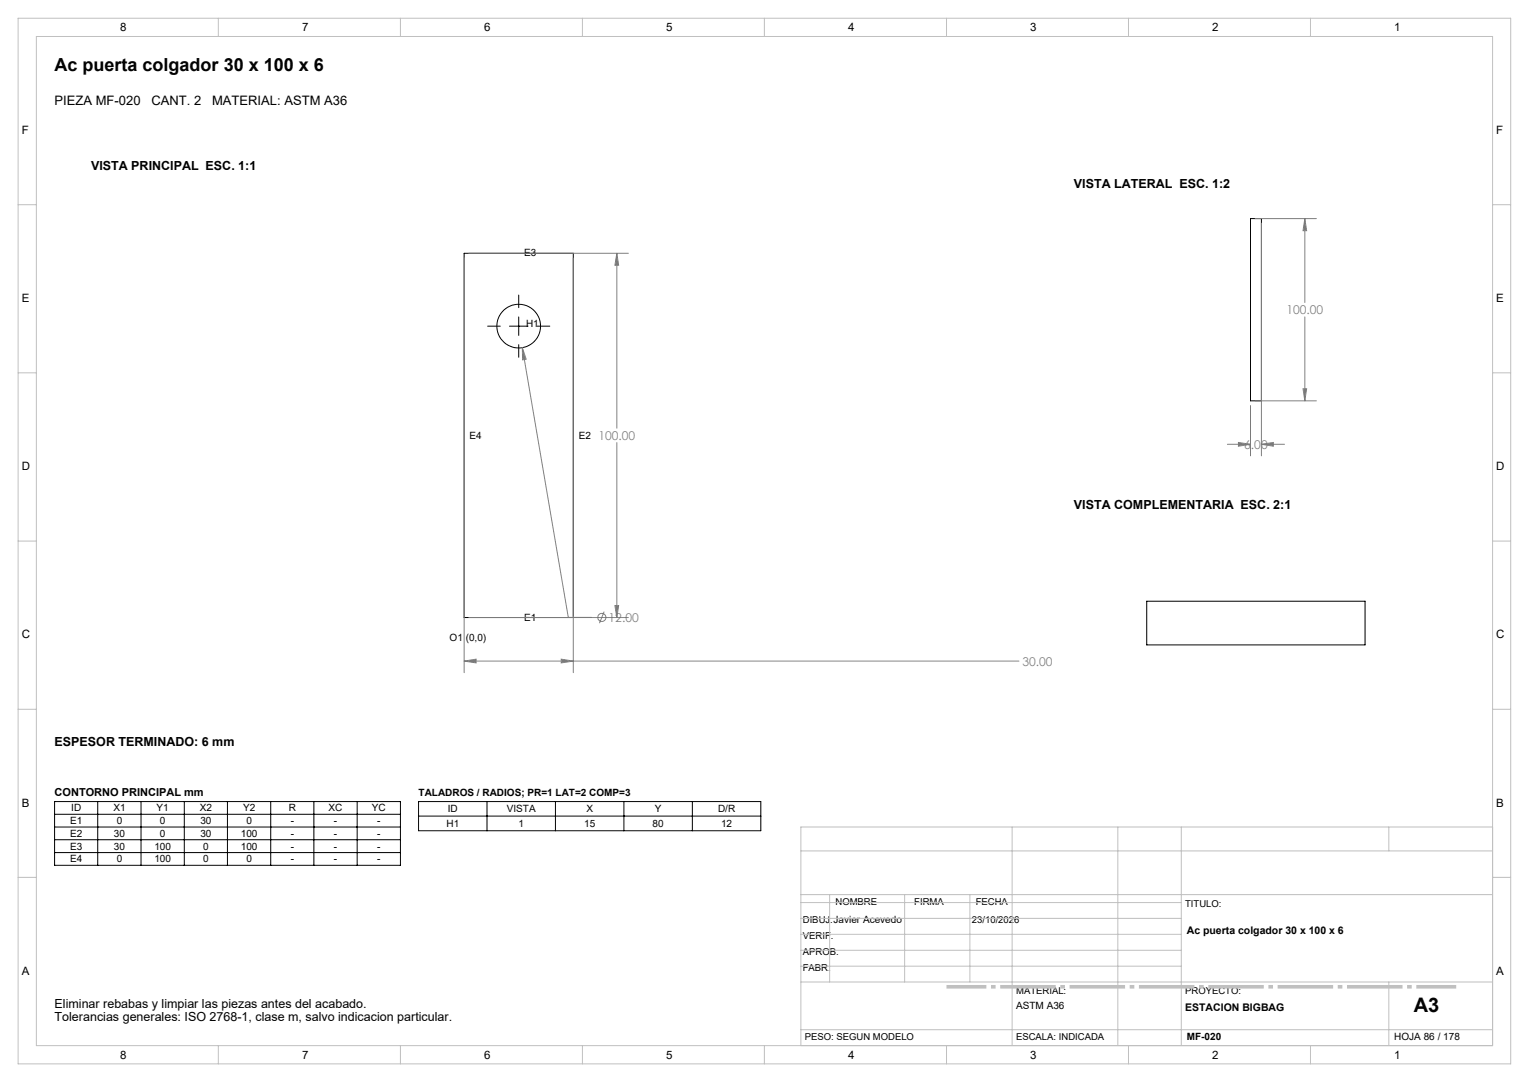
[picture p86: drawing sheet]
<svg xmlns="http://www.w3.org/2000/svg" width="420mm" height="297mm" viewBox="0 0 420 297" stroke-linecap="round" stroke-linejoin="round" font-family="sans-serif">
<defs><g id="words">
<text font-size="5.5" x="388.4" y="277.8">A3</text>
<text font-size="4.9" x="15" y="19.5">Ac puerta colgador 30 x 100 x 6</text>
<g font-size="3.6">
<text x="15" y="28.8">PIEZA MF-020</text>
<text x="41.6" y="28.8">CANT. 2</text>
<text x="58.3" y="28.8">MATERIAL: ASTM A36</text>
</g>
<g font-size="3.4">
<text x="25" y="46.7">VISTA PRINCIPAL ESC. 1:1</text>
<text x="295" y="51.7">VISTA LATERAL ESC. 1:2</text>
<text x="295" y="139.7">VISTA COMPLEMENTARIA ESC. 2:1</text>
<text x="15" y="204.7">ESPESOR TERMINADO: 6 mm</text>
<text x="15" y="276.7">Eliminar rebabas y limpiar las piezas antes del acabado.</text>
<text x="15" y="280.2">Tolerancias generales: ISO 2768-1, clase m, salvo indicacion particular.</text>
</g>
<g font-size="3.3" fill="#808080">
<text x="353.4" y="86.3">100.00</text>
<text x="164.4" y="120.8">100.00</text>
<text x="341.8" y="123.2">6.00</text>
<text x="167.2" y="170.7">12.00</text>
<text x="280.8" y="182.7">30.00</text>
</g>
<g font-size="3.2">
<text x="33" y="8.6">8</text>
<text x="83" y="8.6">7</text>
<text x="133" y="8.6">6</text>
<text x="183" y="8.6">5</text>
<text x="233" y="8.6">4</text>
<text x="283" y="8.6">3</text>
<text x="333" y="8.6">2</text>
<text x="383" y="8.6">1</text>
<text x="6" y="36.8">F</text>
<text x="411" y="36.8">F</text>
<text x="6" y="82.9">E</text>
<text x="411" y="82.9">E</text>
<text x="6" y="129.1">D</text>
<text x="411" y="129.1">D</text>
<text x="6" y="175.3">C</text>
<text x="411" y="175.3">C</text>
<text x="6" y="221.4">B</text>
<text x="411" y="221.4">B</text>
<text x="6" y="267.6">A</text>
<text x="411" y="267.6">A</text>
<text x="33" y="290.6">8</text>
<text x="83" y="290.6">7</text>
<text x="133" y="290.6">6</text>
<text x="183" y="290.6">5</text>
<text x="233" y="290.6">4</text>
<text x="283" y="290.6">3</text>
<text x="333" y="290.6">2</text>
<text x="383" y="290.6">1</text>
</g>
<text font-size="3" x="15" y="218.5">CONTORNO PRINCIPAL mm</text>
<g font-size="2.9">
<text x="326" y="256.5">Ac puerta colgador 30 x 100 x 6</text>
<text x="325.6" y="277.5">ESTACION BIGBAG</text>
</g>
<g font-size="2.7">
<text x="144" y="70.4">E3</text>
<text x="144.5" y="89.9">H1</text>
<text x="129" y="120.4">E4</text>
<text x="159" y="120.4">E2</text>
<text x="144" y="170.4">E1</text>
<text x="123.5" y="175.9">O1 (0,0)</text>
<text x="115" y="218.4">TALADROS / RADIOS; PR=1 LAT=2 COMP=3</text>
<text x="19.3" y="226.2">E1</text>
<text x="19.6" y="222.7">ID</text>
<text x="31.1" y="222.7">X1</text>
<text x="32" y="226.2">0</text>
<text x="43" y="222.7">Y1</text>
<text x="43.9" y="226.2">0</text>
<text x="54.9" y="222.7">X2</text>
<text x="55" y="226.2">30</text>
<text x="66.8" y="222.7">Y2</text>
<text x="67.7" y="226.2">0</text>
<text x="79.3" y="222.7">R</text>
<text x="79.9" y="226.2">-</text>
<text x="90.3" y="222.7">XC</text>
<text x="91.7" y="226.2">-</text>
<text x="102.2" y="222.7">YC</text>
<text x="103.6" y="226.2">-</text>
<text x="122.6" y="226.9">H1</text>
<text x="123" y="222.9">ID</text>
<text x="139.2" y="222.9">VISTA</text>
<text x="142.4" y="226.9">1</text>
<text x="160.5" y="226.9">15</text>
<text x="161.1" y="222.9">X</text>
<text x="179.3" y="226.9">80</text>
<text x="179.9" y="222.9">Y</text>
<text x="197.2" y="222.9">D/R</text>
<text x="198.1" y="226.9">12</text>
<text x="19.3" y="229.7">E2</text>
<text x="19.3" y="233.2">E3</text>
<text x="31.3" y="229.7">30</text>
<text x="31.3" y="233.2">30</text>
<text x="42.4" y="233.2">100</text>
<text x="43.9" y="229.7">0</text>
<text x="55" y="229.7">30</text>
<text x="55.8" y="233.2">0</text>
<text x="66.1" y="229.7">100</text>
<text x="66.1" y="233.2">100</text>
<text x="79.9" y="229.7">-</text>
<text x="79.9" y="233.2">-</text>
<text x="91.7" y="229.7">-</text>
<text x="91.7" y="233.2">-</text>
<text x="103.6" y="229.7">-</text>
<text x="103.6" y="233.2">-</text>
<text x="19.3" y="236.7">E4</text>
<text x="32" y="236.7">0</text>
<text x="42.4" y="236.7">100</text>
<text x="55.8" y="236.7">0</text>
<text x="67.7" y="236.7">0</text>
<text x="79.9" y="236.7">-</text>
<text x="91.7" y="236.7">-</text>
<text x="103.6" y="236.7">-</text>
<text x="279.1" y="276.8">ASTM A36</text>
<text x="326" y="285.4">MF-020</text>
<text x="383" y="285.4">HOJA 86 / 178</text>
</g>
<g font-size="2.6">
<text x="229.5" y="248.4">NOMBRE</text>
<text x="251.1" y="248.4">FIRMA</text>
<text x="268" y="248.4">FECHA</text>
<text x="325.6" y="249">TITULO:</text>
<text x="220.5" y="253.3">DIBUJ.Javier Acevedo</text>
<text x="220.5" y="257.7">VERIF.</text>
<text x="267" y="253.3">23/10/2026</text>
<text x="220.5" y="262">APROB.</text>
<text x="220.5" y="266.4">FABR.</text>
<text x="279.1" y="273">MATERIAL:</text>
<text x="325.6" y="273">PROYECTO:</text>
<text x="221.1" y="285.5">PESO: SEGUN MODELO</text>
<text x="279.1" y="285.5">ESCALA: INDICADA</text>
</g>
</g></defs>
<g fill="none" stroke="#000" stroke-width=".27">
<path d="M127.5 69.5h30v100h-30zM343.5 60h3v50h-3zM133.9 89.5h3.5M139.9 89.5h5.1M142.5 81v3.5M142.5 87v5.1M142.5 94.6v3.5M147.6 89.5h3.4M315 165h60v12h-60zM15 220h95v17.5h-95zM15 223.5h95M15 227h95"/>
<path d="M15 230.5h95M15 234h95M26.8 220v17.5M38.7 220v17.5M50.6 220v17.5M62.5 220v17.5M74.4 220v17.5M86.2 220v17.5M98.1 220v17.5M115 220h94v8h-94zM115 224h94M133.8 220v8"/>
<path d="M152.6 220v8M171.4 220v8M190.2 220v8"/>
<circle cx="142.5" cy="89.5" r="6"/>
</g>
<g fill="none" stroke="#808080" stroke-width=".27">
<path d="M127.5 70.8v113.8M128.8 69.5h43.8M157.5 70.8v113.8M169.4 69.5l.5 3.3h-1zM169.4 69.5v48M344.8 60h16.8M346.5 61.3v63.8M358.4 60l.5 3.3h-1zM358.4 60v23M143.5 95.4l1 3.2-1 .2zM143.5 95.4l12.6 74.1M358.4 87v23"/>
<path d="M343.5 111.3v13.8M344.8 110h16.8M357.9 106.7h1l-.5 3.3zM169.4 121.5v48M337.1 122h6.4M340.2 121.5l3.3 .5-3.3 .5zM346.5 122l3.3-.5v1zM346.5 122h6.3M128.8 169.5h43.8M165.9 167.9l-1.2 3.2M168.9 166.2h1l-.5 3.3zM127.5 181.5l3.3-.6v1.1z"/>
<path d="M127.5 181.5h152.4M154.2 180.9l3.3 .6-3.3 .5z"/>
<circle cx="165.3" cy="169.5" r="1.12"/>
</g>
<path d="M260 270.9h140" fill="none" stroke="#c0c0c0" stroke-width="1" stroke-dasharray="15.2 1.3 1.3 1.3" stroke-dashoffset="4.3" stroke-linecap="butt"/>
<g fill="none" stroke="#c0c0c0" stroke-width=".27">
<path d="M5 5h410v287h-410zM10 10h400v277h-400zM60 5v5M110 5v5M160 5v5M210 5v5M260 5v5M310 5v5M360 5v5M5 56.2h5M410 56.2h5M5 102.3h5"/>
<path d="M410 102.3h5M5 148.5h5M410 148.5h5M5 194.7h5M410 194.7h5M220 233.6h190M278 227v60M307.1 227v60M324.5 227v60M381.5 227v6.6M410 227h-190v60M5 240.8h5"/>
<path d="M220 245.6h190M220 256.5h104.5M220 252.1h104.5M220 247.8h104.5M227.9 245.6v24M248.5 245.6v24M266.4 245.6v24M410 240.8h5M220 269.6h190M220 265.2h104.5M220 260.8h104.5M381.5 269.6v17.4"/>
<path d="M60 287v5M110 287v5M160 287v5M210 287v5M220 282.6h190M260 287v5M310 287v5M360 287v5"/>
</g>
<path d="M127.5 181.5l3.3-.6v1.1zM154.2 180.9l3.3 .6-3.3 .5zM168.9 166.2h1l-.5 3.3zM169.4 69.5l.5 3.3h-1zM143.5 95.4v3.4l1-.2zM340.2 121.5l3.3 .5-3.3 .5zM346.5 122l3.3-.5v1zM357.9 106.7h1l-.5 3.3zM358.4 60l.5 3.3h-1z" fill="#808080"/>
<use href="#words"/>
</svg>
